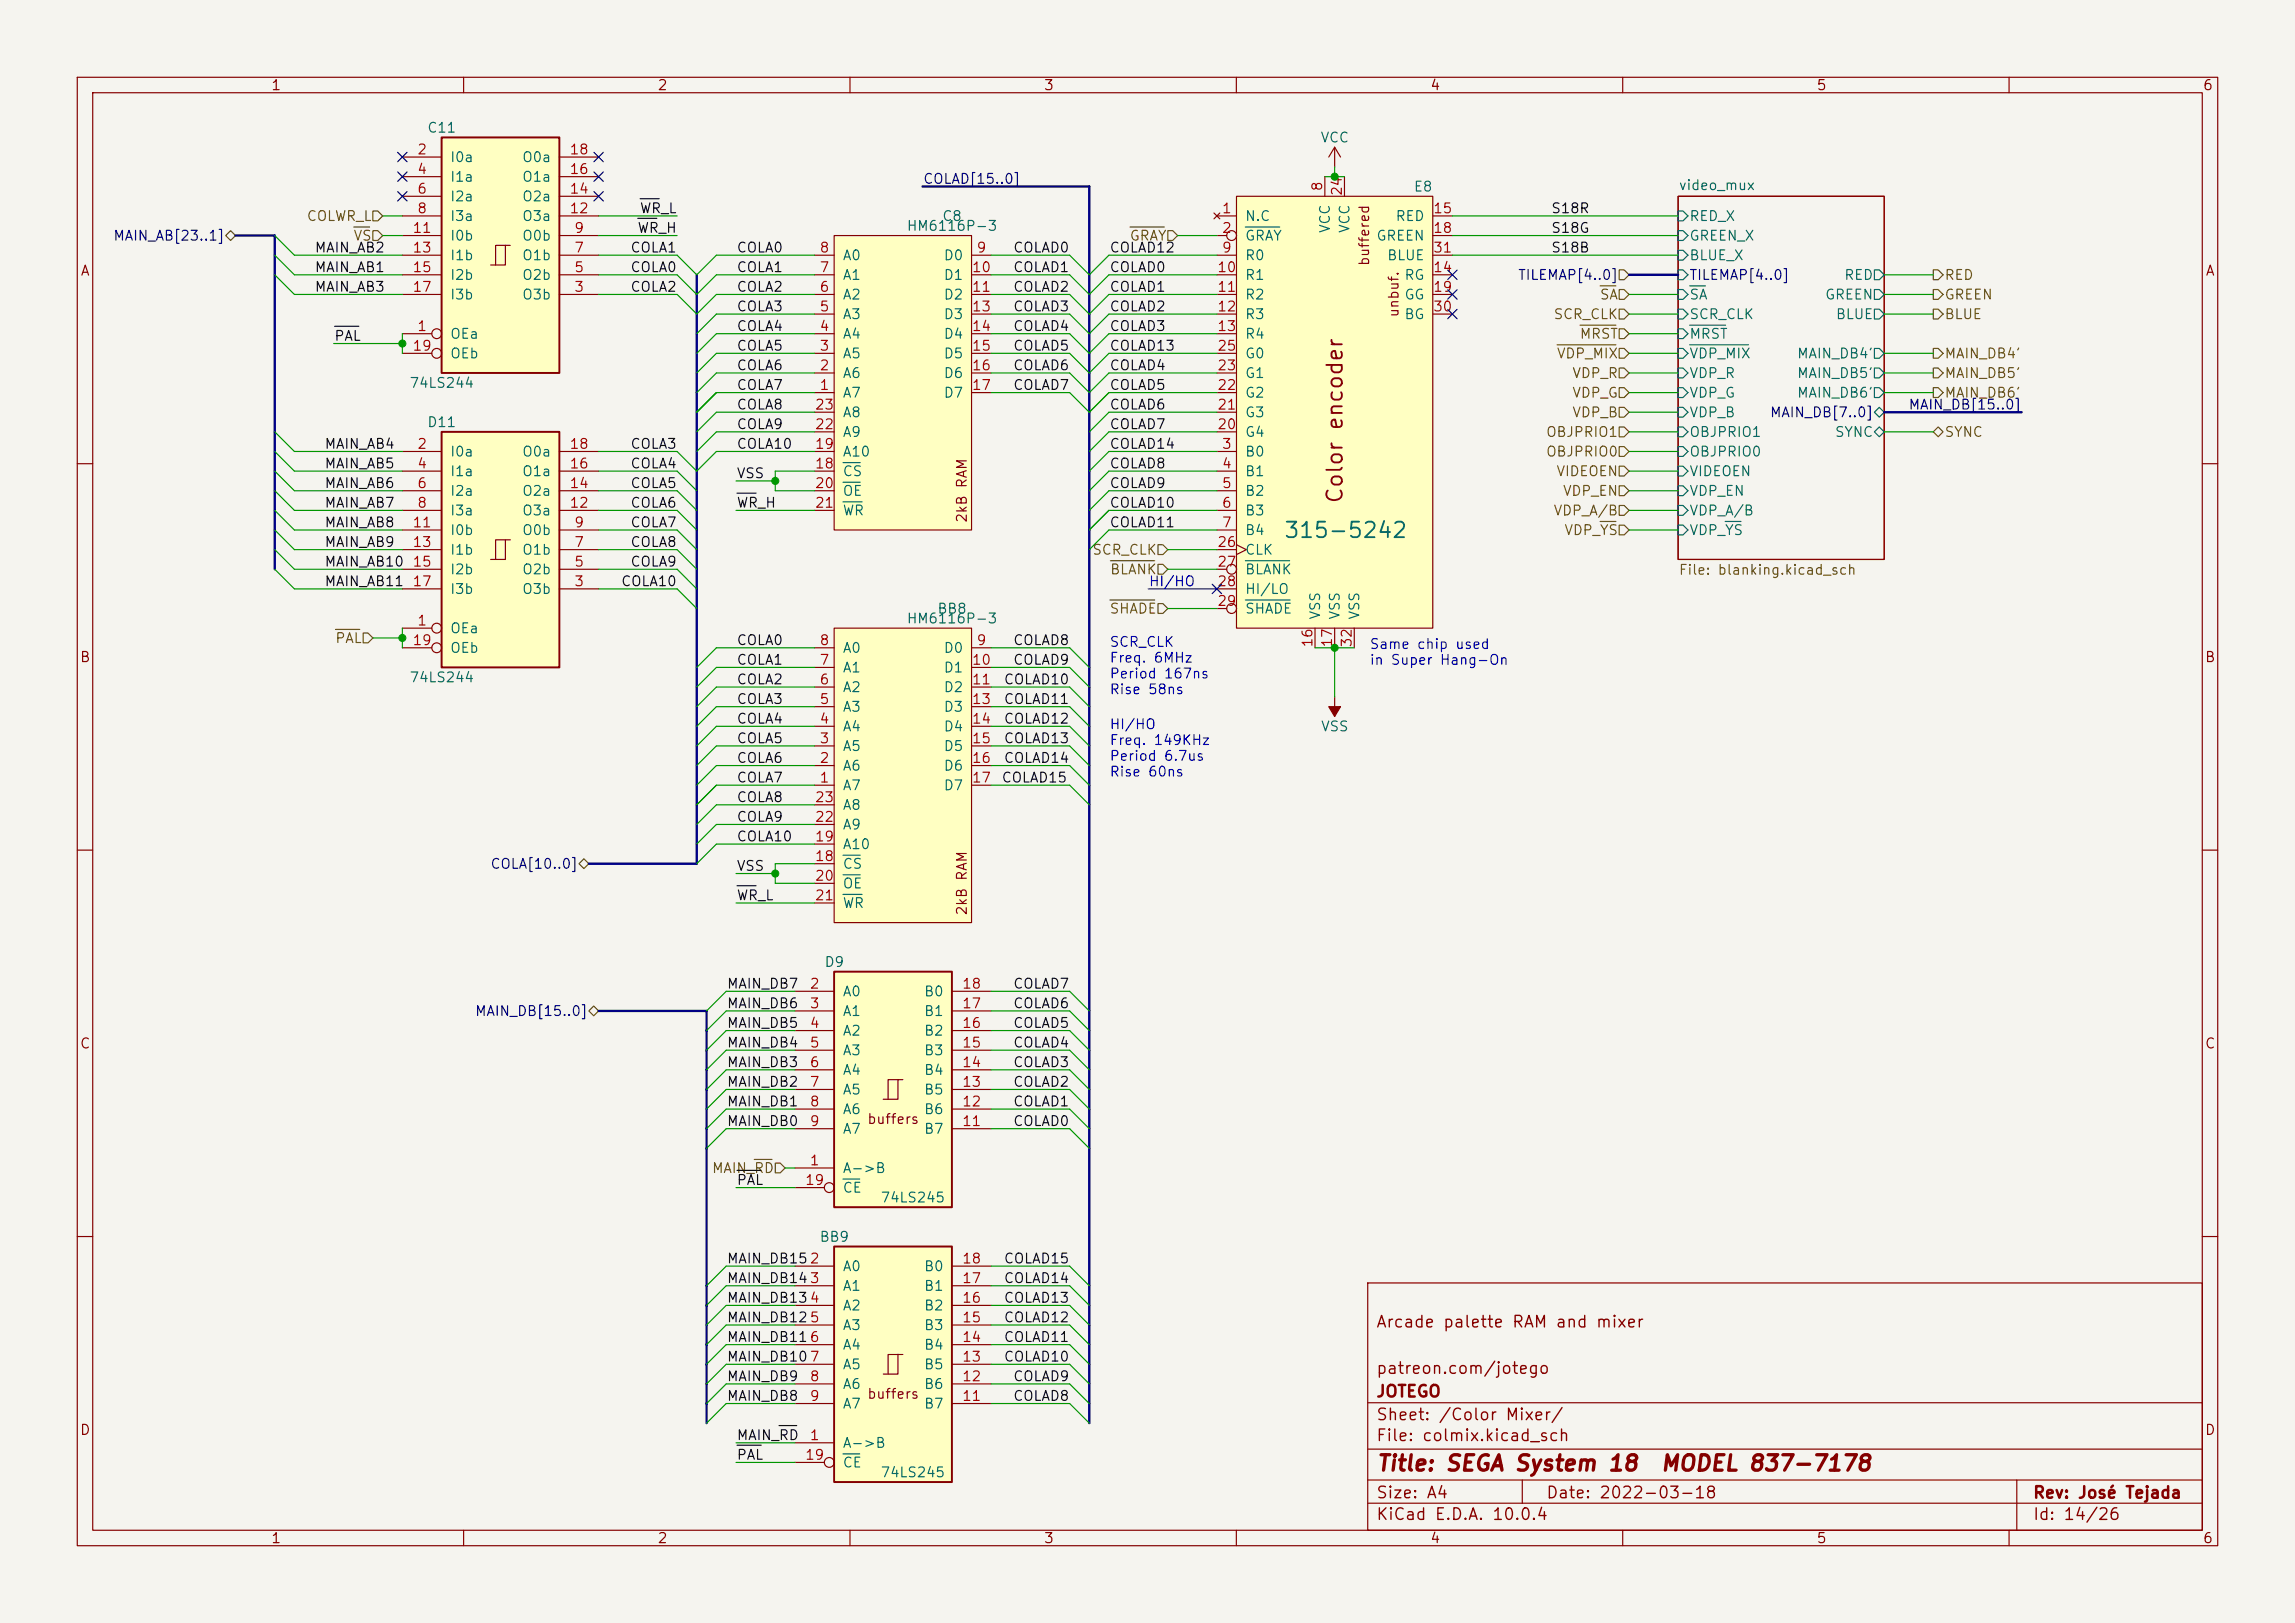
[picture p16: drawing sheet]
<svg xmlns="http://www.w3.org/2000/svg" width="297mm" height="210mm" viewBox="0 0 297 210" stroke-linecap="round" stroke-linejoin="round" font-family="sans-serif">
<defs><g id="words">
<g font-size="2" fill="#840000">
<text x="174.3" y="65.3" transform="rotate(-90 174.3 65.3)">Color encoder</text>
<text x="178" y="190.8">Title: SEGA System 18</text>
<text x="214.8" y="190.8">MODEL 837-7178</text>
</g>
<text font-size="2" fill="#006464" x="166" y="70.1">315-5242</text>
<g font-size="1.5" fill="#840000">
<text x="178" y="172.2">Arcade palette RAM and mixer</text>
<text x="178" y="178.2">patreon.com/jotego</text>
<text x="178" y="184.2">Sheet: /Color Mixer/</text>
<text x="178" y="181.2">JOTEGO</text>
<text x="178" y="186.9">File: colmix.kicad_sch</text>
<text x="178" y="197.1">KiCad E.D.A. 10.0.4</text>
<text x="178" y="194.3">Size: A4</text>
<text x="200" y="194.3">Date: 2022-03-18</text>
<text x="263" y="194.3">Rev: José Tejada</text>
<text x="263" y="197.1">Id: 14/26</text>
</g>
<g font-size="1.3" fill="#840000">
<text x="35" y="12">1</text>
<text x="85" y="12">2</text>
<text x="135" y="12">3</text>
<text x="185" y="12">4</text>
<text x="235" y="12">5</text>
<text x="285" y="12">6</text>
<text x="10.3" y="36">A</text>
<text x="177.5" y="34.5" transform="rotate(-90 177.5 34.5)">buffered</text>
<text x="285.3" y="36">A</text>
<text x="181.3" y="41.2" transform="rotate(-90 181.3 41.2)">unbuf.</text>
<text x="125.4" y="67.7" transform="rotate(-90 125.4 67.7)">2kB RAM</text>
<text x="10.3" y="86">B</text>
<text x="285.3" y="86">B</text>
<text x="125.4" y="118.5" transform="rotate(-90 125.4 118.5)">2kB RAM</text>
<text x="10.3" y="136">C</text>
<text x="285.3" y="136">C</text>
<text x="112.1" y="145.8">buffers</text>
<text x="10.3" y="186">D</text>
<text x="112.1" y="181.3">buffers</text>
<text x="285.3" y="186">D</text>
<text x="35" y="200">1</text>
<text x="85" y="200">2</text>
<text x="135" y="200">3</text>
<text x="185" y="200">4</text>
<text x="235" y="200">5</text>
<text x="285" y="200">6</text>
</g>
<g font-size="1.3" fill="#006464">
<text x="55.2" y="17.5">C11</text>
<text x="58.2" y="21.3">I0a</text>
<text x="58.2" y="23.8">I1a</text>
<text x="67.5" y="23.8">O1a</text>
<text x="67.5" y="21.3">O0a</text>
<text x="170.8" y="18.8">VCC</text>
<text x="58.2" y="26.4">I2a</text>
<text x="58.2" y="28.9">I3a</text>
<text x="67.5" y="28.9">O3a</text>
<text x="67.5" y="26.4">O2a</text>
<text x="121.8" y="28.9">C8</text>
<text x="161" y="28.9">N.C</text>
<text x="180.5" y="28.9">RED</text>
<text x="182.9" y="25.1">E8</text>
<text x="217.2" y="24.9">video_mux</text>
<text x="218.5" y="28.9">RED_X</text>
<text x="58.2" y="31.5">I0b</text>
<text x="58.2" y="34">I1b</text>
<text x="67.5" y="34">O1b</text>
<text x="67.5" y="31.5">O0b</text>
<text x="109" y="34">A0</text>
<text x="117.3" y="30.2">HM6116P-3</text>
<text x="122" y="34">D0</text>
<text x="161" y="31.5">GRAY</text>
<text x="161" y="34">R0</text>
<text x="172.4" y="30.2" transform="rotate(-90 172.4 30.2)">VCC</text>
<text x="175" y="30.2" transform="rotate(-90 175 30.2)">VCC</text>
<text x="178" y="31.5">GREEN</text>
<text x="179.4" y="34">BLUE</text>
<text x="218.5" y="31.5">GREEN_X</text>
<text x="218.5" y="34">BLUE_X</text>
<text x="58.2" y="36.5">I2b</text>
<text x="58.2" y="39.1">I3b</text>
<text x="67.5" y="39.1">O3b</text>
<text x="67.5" y="36.5">O2b</text>
<text x="109" y="41.6">A3</text>
<text x="109" y="39.1">A2</text>
<text x="109" y="36.5">A1</text>
<text x="122" y="36.5">D1</text>
<text x="122" y="39.1">D2</text>
<text x="122" y="41.6">D3</text>
<text x="161" y="36.5">R1</text>
<text x="161" y="39.1">R2</text>
<text x="161" y="41.6">R3</text>
<text x="181.7" y="36.5">RG</text>
<text x="181.7" y="39.1">GG</text>
<text x="181.7" y="41.6">BG</text>
<text x="218.5" y="41.6">SCR_CLK</text>
<text x="218.5" y="39.1">SA</text>
<text x="236.1" y="39.1">GREEN</text>
<text x="237.5" y="41.6">BLUE</text>
<text x="238.6" y="36.5">RED</text>
<text x="58.2" y="44.2">OEa</text>
<text x="58.2" y="46.7">OEb</text>
<text x="109" y="46.7">A5</text>
<text x="109" y="44.2">A4</text>
<text x="122" y="44.2">D4</text>
<text x="122" y="46.7">D5</text>
<text x="161" y="44.2">R4</text>
<text x="161" y="46.7">G0</text>
<text x="218.5" y="46.7">VDP_MIX</text>
<text x="218.5" y="44.2">MRST</text>
<text x="232.5" y="46.7">MAIN_DB4'</text>
<text x="52.9" y="50.5">74LS244</text>
<text x="109" y="51.8">A7</text>
<text x="109" y="49.2">A6</text>
<text x="122" y="49.2">D6</text>
<text x="122" y="51.8">D7</text>
<text x="161" y="51.8">G2</text>
<text x="161" y="49.2">G1</text>
<text x="218.5" y="49.2">VDP_R</text>
<text x="218.5" y="51.8">VDP_G</text>
<text x="232.5" y="49.2">MAIN_DB5'</text>
<text x="232.5" y="51.8">MAIN_DB6'</text>
<text x="55.2" y="55.6">D11</text>
<text x="58.2" y="59.4">I0a</text>
<text x="67.5" y="59.4">O0a</text>
<text x="109" y="59.4">A10</text>
<text x="109" y="56.9">A9</text>
<text x="109" y="54.3">A8</text>
<text x="161" y="59.4">B0</text>
<text x="161" y="56.9">G4</text>
<text x="161" y="54.3">G3</text>
<text x="218.5" y="54.3">VDP_B</text>
<text x="218.5" y="59.4">OBJPRIO0</text>
<text x="218.5" y="56.9">OBJPRIO1</text>
<text x="237.4" y="56.9">SYNC</text>
<text x="58.2" y="61.9">I1a</text>
<text x="58.2" y="64.5">I2a</text>
<text x="67.5" y="64.5">O2a</text>
<text x="67.5" y="61.9">O1a</text>
<text x="109" y="61.9">CS</text>
<text x="109" y="64.5">OE</text>
<text x="161" y="61.9">B1</text>
<text x="161" y="64.5">B2</text>
<text x="218.5" y="61.9">VIDEOEN</text>
<text x="218.5" y="64.5">VDP_EN</text>
<text x="58.2" y="67">I3a</text>
<text x="58.2" y="69.6">I0b</text>
<text x="67.5" y="69.6">O0b</text>
<text x="67.5" y="67">O3a</text>
<text x="109" y="67">WR</text>
<text x="161" y="67">B3</text>
<text x="161" y="69.6">B4</text>
<text x="218.5" y="67">VDP_A/B</text>
<text x="218.5" y="69.6">VDP_YS</text>
<text x="58.2" y="72.1">I1b</text>
<text x="58.2" y="74.6">I2b</text>
<text x="58.2" y="77.2">I3b</text>
<text x="67.5" y="77.2">O3b</text>
<text x="67.5" y="74.6">O2b</text>
<text x="67.5" y="72.1">O1b</text>
<text x="161" y="72.1">CLK</text>
<text x="161" y="74.6">BLANK</text>
<text x="161" y="77.2">HI/LO</text>
<text x="58.2" y="82.3">OEa</text>
<text x="117.3" y="81">HM6116P-3</text>
<text x="121.2" y="79.7">BB8</text>
<text x="161" y="79.7">SHADE</text>
<text x="171.2" y="80.3" transform="rotate(-90 171.2 80.3)">VSS</text>
<text x="173.7" y="80.3" transform="rotate(-90 173.7 80.3)">VSS</text>
<text x="176.2" y="80.3" transform="rotate(-90 176.2 80.3)">VSS</text>
<text x="52.9" y="88.6">74LS244</text>
<text x="58.2" y="84.8">OEb</text>
<text x="109" y="89.9">A2</text>
<text x="109" y="87.3">A1</text>
<text x="109" y="84.8">A0</text>
<text x="122" y="84.8">D0</text>
<text x="122" y="87.3">D1</text>
<text x="122" y="89.9">D2</text>
<text x="109" y="95">A4</text>
<text x="109" y="92.4">A3</text>
<text x="122" y="92.4">D3</text>
<text x="122" y="95">D4</text>
<text x="170.9" y="95">VSS</text>
<text x="109" y="100">A6</text>
<text x="109" y="97.5">A5</text>
<text x="122" y="97.5">D5</text>
<text x="122" y="100">D6</text>
<text x="109" y="102.6">A7</text>
<text x="109" y="107.7">A9</text>
<text x="109" y="105.1">A8</text>
<text x="122" y="102.6">D7</text>
<text x="109" y="112.7">CS</text>
<text x="109" y="110.2">A10</text>
<text x="109" y="115.3">OE</text>
<text x="109" y="117.8">WR</text>
<text x="106.6" y="125.4">D9</text>
<text x="109" y="129.2">A0</text>
<text x="109" y="131.8">A1</text>
<text x="119.5" y="131.8">B1</text>
<text x="119.5" y="129.2">B0</text>
<text x="109" y="134.3">A2</text>
<text x="109" y="136.9">A3</text>
<text x="119.5" y="136.9">B3</text>
<text x="119.5" y="134.3">B2</text>
<text x="109" y="139.4">A4</text>
<text x="109" y="141.9">A5</text>
<text x="119.5" y="141.9">B5</text>
<text x="119.5" y="139.4">B4</text>
<text x="109" y="144.5">A6</text>
<text x="109" y="147">A7</text>
<text x="119.5" y="147">B7</text>
<text x="119.5" y="144.5">B6</text>
<text x="109" y="152.1">A-&gt;B</text>
<text x="109" y="154.6">CE</text>
<text x="113.9" y="155.9">74LS245</text>
<text x="106" y="161">BB9</text>
<text x="109" y="164.8">A0</text>
<text x="109" y="167.3">A1</text>
<text x="119.5" y="167.3">B1</text>
<text x="119.5" y="164.8">B0</text>
<text x="109" y="169.9">A2</text>
<text x="109" y="172.4">A3</text>
<text x="119.5" y="172.4">B3</text>
<text x="119.5" y="169.9">B2</text>
<text x="109" y="175">A4</text>
<text x="109" y="177.5">A5</text>
<text x="119.5" y="177.5">B5</text>
<text x="119.5" y="175">B4</text>
<text x="109" y="180">A6</text>
<text x="109" y="182.6">A7</text>
<text x="119.5" y="182.6">B7</text>
<text x="119.5" y="180">B6</text>
<text x="109" y="187.7">A-&gt;B</text>
<text x="109" y="190.2">CE</text>
<text x="113.9" y="191.5">74LS245</text>
</g>
<g font-size="1.3" fill="#a90000">
<text x="53.9" y="20.3">2</text>
<text x="53.9" y="22.8">4</text>
<text x="73.6" y="22.8">16</text>
<text x="73.6" y="20.3">18</text>
<text x="53.9" y="25.4">6</text>
<text x="53.9" y="27.9">8</text>
<text x="73.6" y="27.9">12</text>
<text x="73.6" y="25.4">14</text>
<text x="158" y="27.9">1</text>
<text x="171.4" y="24.8" transform="rotate(-90 171.4 24.8)">8</text>
<text x="174" y="25.4" transform="rotate(-90 174 25.4)">24</text>
<text x="185.4" y="27.9">15</text>
<text x="53.3" y="30.5">11</text>
<text x="53.3" y="33">13</text>
<text x="53.3" y="35.5">15</text>
<text x="74.2" y="35.5">5</text>
<text x="74.2" y="33">7</text>
<text x="74.2" y="30.5">9</text>
<text x="106" y="35.5">7</text>
<text x="106" y="33">8</text>
<text x="125.7" y="35.5">10</text>
<text x="126.3" y="33">9</text>
<text x="157.4" y="35.5">10</text>
<text x="158" y="30.5">2</text>
<text x="158" y="33">9</text>
<text x="185.4" y="35.5">14</text>
<text x="185.4" y="30.5">18</text>
<text x="185.4" y="33">31</text>
<text x="53.3" y="38.1">17</text>
<text x="74.2" y="38.1">3</text>
<text x="106" y="40.6">5</text>
<text x="106" y="38.1">6</text>
<text x="125.7" y="38.1">11</text>
<text x="125.7" y="40.6">13</text>
<text x="157.4" y="38.1">11</text>
<text x="157.4" y="40.6">12</text>
<text x="185.4" y="38.1">19</text>
<text x="185.4" y="40.6">30</text>
<text x="53.3" y="45.7">19</text>
<text x="53.9" y="43.2">1</text>
<text x="106" y="45.7">3</text>
<text x="106" y="43.2">4</text>
<text x="125.7" y="43.2">14</text>
<text x="125.7" y="45.7">15</text>
<text x="157.4" y="43.2">13</text>
<text x="157.4" y="45.7">25</text>
<text x="105.4" y="53.3">23</text>
<text x="106" y="50.8">1</text>
<text x="106" y="48.2">2</text>
<text x="125.7" y="48.2">16</text>
<text x="125.7" y="50.8">17</text>
<text x="157.4" y="53.3">21</text>
<text x="157.4" y="50.8">22</text>
<text x="157.4" y="48.2">23</text>
<text x="53.9" y="58.4">2</text>
<text x="73.6" y="58.4">18</text>
<text x="105.4" y="58.4">19</text>
<text x="105.4" y="55.9">22</text>
<text x="157.4" y="55.9">20</text>
<text x="158" y="58.4">3</text>
<text x="53.9" y="60.9">4</text>
<text x="53.9" y="63.5">6</text>
<text x="73.6" y="63.5">14</text>
<text x="73.6" y="60.9">16</text>
<text x="105.4" y="60.9">18</text>
<text x="105.4" y="63.5">20</text>
<text x="158" y="60.9">4</text>
<text x="158" y="63.5">5</text>
<text x="53.3" y="68.6">11</text>
<text x="53.3" y="71.1">13</text>
<text x="53.9" y="66">8</text>
<text x="73.6" y="66">12</text>
<text x="74.2" y="71.1">7</text>
<text x="74.2" y="68.6">9</text>
<text x="105.4" y="66">21</text>
<text x="157.4" y="71.1">26</text>
<text x="158" y="66">6</text>
<text x="158" y="68.6">7</text>
<text x="53.3" y="73.6">15</text>
<text x="53.3" y="76.2">17</text>
<text x="74.2" y="76.2">3</text>
<text x="74.2" y="73.6">5</text>
<text x="157.4" y="73.6">27</text>
<text x="157.4" y="76.2">28</text>
<text x="53.3" y="83.8">19</text>
<text x="53.9" y="81.3">1</text>
<text x="106" y="83.8">8</text>
<text x="126.3" y="83.8">9</text>
<text x="157.4" y="78.7">29</text>
<text x="170.2" y="83.9" transform="rotate(-90 170.2 83.9)">16</text>
<text x="172.7" y="83.9" transform="rotate(-90 172.7 83.9)">17</text>
<text x="175.2" y="83.9" transform="rotate(-90 175.2 83.9)">32</text>
<text x="106" y="88.9">6</text>
<text x="106" y="86.3">7</text>
<text x="125.7" y="86.3">10</text>
<text x="125.7" y="88.9">11</text>
<text x="106" y="94">4</text>
<text x="106" y="91.4">5</text>
<text x="125.7" y="91.4">13</text>
<text x="125.7" y="94">14</text>
<text x="106" y="101.6">1</text>
<text x="106" y="99">2</text>
<text x="106" y="96.5">3</text>
<text x="125.7" y="96.5">15</text>
<text x="125.7" y="99">16</text>
<text x="125.7" y="101.6">17</text>
<text x="105.4" y="106.7">22</text>
<text x="105.4" y="104.1">23</text>
<text x="105.4" y="111.7">18</text>
<text x="105.4" y="109.2">19</text>
<text x="105.4" y="114.3">20</text>
<text x="105.4" y="116.8">21</text>
<text x="104.7" y="128.2">2</text>
<text x="104.7" y="130.8">3</text>
<text x="124.4" y="130.8">17</text>
<text x="124.4" y="128.2">18</text>
<text x="104.7" y="133.3">4</text>
<text x="104.7" y="135.9">5</text>
<text x="124.4" y="135.9">15</text>
<text x="124.4" y="133.3">16</text>
<text x="104.7" y="138.4">6</text>
<text x="104.7" y="140.9">7</text>
<text x="104.7" y="143.5">8</text>
<text x="124.4" y="143.5">12</text>
<text x="124.4" y="140.9">13</text>
<text x="124.4" y="138.4">14</text>
<text x="104.7" y="146">9</text>
<text x="124.4" y="146">11</text>
<text x="104.1" y="153.6">19</text>
<text x="104.7" y="151.1">1</text>
<text x="124.4" y="166.3">17</text>
<text x="124.4" y="163.8">18</text>
<text x="124.4" y="174">14</text>
<text x="124.4" y="171.4">15</text>
<text x="124.4" y="168.9">16</text>
<text x="104.7" y="179">8</text>
<text x="124.4" y="179">12</text>
<text x="124.4" y="176.5">13</text>
<text x="104.7" y="181.6">9</text>
<text x="124.4" y="181.6">11</text>
<text x="104.1" y="189.2">19</text>
<text x="104.7" y="186.7">1</text>
</g>
<g font-size="1.3" fill="#725600">
<text x="39.6" y="28.9">COLWR_L</text>
<text x="45.7" y="31.5">VS</text>
<text x="146.1" y="31.5">GRAY</text>
<text x="201" y="41.6">SCR_CLK</text>
<text x="206.9" y="39.1">SA</text>
<text x="251.6" y="36.5">RED</text>
<text x="251.6" y="39.1">GREEN</text>
<text x="251.6" y="41.6">BLUE</text>
<text x="201.4" y="46.7">VDP_MIX</text>
<text x="204.3" y="44.2">MRST</text>
<text x="251.6" y="46.7">MAIN_DB4'</text>
<text x="203.4" y="49.2">VDP_R</text>
<text x="203.4" y="51.8">VDP_G</text>
<text x="251.6" y="51.8">MAIN_DB6'</text>
<text x="251.6" y="49.2">MAIN_DB5'</text>
<text x="200" y="59.4">OBJPRIO0</text>
<text x="200" y="56.9">OBJPRIO1</text>
<text x="203.4" y="54.3">VDP_B</text>
<text x="251.6" y="56.9">SYNC</text>
<text x="201.3" y="61.9">VIDEOEN</text>
<text x="202.2" y="64.5">VDP_EN</text>
<text x="201" y="67">VDP_A/B</text>
<text x="202.4" y="69.6">VDP_YS</text>
<text x="141.3" y="72.1">SCR_CLK</text>
<text x="143.6" y="74.6">BLANK</text>
<text x="217.2" y="74.7">File: blanking.kicad_sch</text>
<text x="43.3" y="83.5">PAL</text>
<text x="143.5" y="79.7">SHADE</text>
<text x="92" y="152.1">MAIN_RD</text>
</g>
<g font-size="1.3" fill="#0f0f0f">
<text x="82.7" y="27.9">WR_L</text>
<text x="200.7" y="27.9">S18R</text>
<text x="40.6" y="33">MAIN_AB2</text>
<text x="40.6" y="35.5">MAIN_AB1</text>
<text x="81.5" y="35.5">COLA0</text>
<text x="81.5" y="33">COLA1</text>
<text x="82.4" y="30.4">WR_H</text>
<text x="95.2" y="35.5">COLA1</text>
<text x="95.2" y="33">COLA0</text>
<text x="131" y="33">COLAD0</text>
<text x="131" y="35.5">COLAD1</text>
<text x="143.5" y="33">COLAD12</text>
<text x="143.5" y="35.5">COLAD0</text>
<text x="200.7" y="30.4">S18G</text>
<text x="200.7" y="33">S18B</text>
<text x="40.6" y="38.1">MAIN_AB3</text>
<text x="81.5" y="38.1">COLA2</text>
<text x="95.2" y="40.6">COLA3</text>
<text x="95.2" y="38.1">COLA2</text>
<text x="131" y="38.1">COLAD2</text>
<text x="131" y="40.6">COLAD3</text>
<text x="143.5" y="40.6">COLAD2</text>
<text x="143.5" y="38.1">COLAD1</text>
<text x="43.2" y="44.4">PAL</text>
<text x="95.2" y="43.1">COLA4</text>
<text x="95.2" y="45.7">COLA5</text>
<text x="131" y="43.1">COLAD4</text>
<text x="131" y="45.7">COLAD5</text>
<text x="143.5" y="43.1">COLAD3</text>
<text x="143.5" y="45.7">COLAD13</text>
<text x="95.2" y="53.3">COLA8</text>
<text x="95.2" y="48.2">COLA6</text>
<text x="95.2" y="50.8">COLA7</text>
<text x="131" y="48.2">COLAD6</text>
<text x="131" y="50.8">COLAD7</text>
<text x="143.5" y="50.8">COLAD5</text>
<text x="143.5" y="48.2">COLAD4</text>
<text x="143.5" y="53.3">COLAD6</text>
<text x="41.9" y="58.4">MAIN_AB4</text>
<text x="81.5" y="58.4">COLA3</text>
<text x="95.2" y="58.4">COLA10</text>
<text x="95.2" y="55.8">COLA9</text>
<text x="143.5" y="58.4">COLAD14</text>
<text x="143.5" y="55.8">COLAD7</text>
<text x="41.9" y="60.9">MAIN_AB5</text>
<text x="41.9" y="63.5">MAIN_AB6</text>
<text x="81.5" y="63.5">COLA5</text>
<text x="81.5" y="60.9">COLA4</text>
<text x="95.2" y="62.2">VSS</text>
<text x="143.5" y="60.9">COLAD8</text>
<text x="143.5" y="63.5">COLAD9</text>
<text x="41.9" y="68.5">MAIN_AB8</text>
<text x="41.9" y="71.1">MAIN_AB9</text>
<text x="41.9" y="66">MAIN_AB7</text>
<text x="81.5" y="71.1">COLA8</text>
<text x="81.5" y="66">COLA6</text>
<text x="81.5" y="68.5">COLA7</text>
<text x="95.2" y="66">WR_H</text>
<text x="143.5" y="66">COLAD10</text>
<text x="143.5" y="68.5">COLAD11</text>
<text x="41.9" y="76.2">MAIN_AB11</text>
<text x="41.9" y="73.6">MAIN_AB10</text>
<text x="80.3" y="76.2">COLA10</text>
<text x="81.5" y="73.6">COLA9</text>
<text x="95.2" y="83.8">COLA0</text>
<text x="131" y="83.8">COLAD8</text>
<text x="95.2" y="86.3">COLA1</text>
<text x="95.2" y="88.9">COLA2</text>
<text x="129.8" y="88.9">COLAD10</text>
<text x="131" y="86.3">COLAD9</text>
<text x="95.2" y="93.9">COLA4</text>
<text x="95.2" y="91.4">COLA3</text>
<text x="129.8" y="93.9">COLAD12</text>
<text x="129.8" y="91.4">COLAD11</text>
<text x="95.2" y="96.5">COLA5</text>
<text x="95.2" y="99">COLA6</text>
<text x="95.2" y="101.6">COLA7</text>
<text x="129.5" y="101.6">COLAD15</text>
<text x="129.8" y="96.5">COLAD13</text>
<text x="129.8" y="99">COLAD14</text>
<text x="95.2" y="106.6">COLA9</text>
<text x="95.2" y="104.1">COLA8</text>
<text x="95.2" y="109.2">COLA10</text>
<text x="95.2" y="113">VSS</text>
<text x="95.2" y="116.8">WR_L</text>
<text x="94" y="130.8">MAIN_DB6</text>
<text x="94" y="128.2">MAIN_DB7</text>
<text x="131" y="128.2">COLAD7</text>
<text x="131" y="130.8">COLAD6</text>
<text x="94" y="133.3">MAIN_DB5</text>
<text x="94" y="135.9">MAIN_DB4</text>
<text x="131" y="133.3">COLAD5</text>
<text x="131" y="135.9">COLAD4</text>
<text x="94" y="143.5">MAIN_DB1</text>
<text x="94" y="140.9">MAIN_DB2</text>
<text x="94" y="138.4">MAIN_DB3</text>
<text x="131" y="138.4">COLAD3</text>
<text x="131" y="140.9">COLAD2</text>
<text x="131" y="143.5">COLAD1</text>
<text x="94" y="146">MAIN_DB0</text>
<text x="131" y="146">COLAD0</text>
<text x="95.2" y="153.6">PAL</text>
<text x="94" y="166.3">MAIN_DB143</text>
<text x="94" y="163.8">MAIN_DB152</text>
<text x="129.8" y="163.8">COLAD15</text>
<text x="129.8" y="166.3">COLAD14</text>
<text x="94" y="171.4">MAIN_DB125</text>
<text x="94" y="174">MAIN_DB116</text>
<text x="94" y="168.9">MAIN_DB134</text>
<text x="129.8" y="174">COLAD11</text>
<text x="129.8" y="171.4">COLAD12</text>
<text x="129.8" y="168.9">COLAD13</text>
<text x="94" y="179">MAIN_DB9</text>
<text x="94" y="176.5">MAIN_DB107</text>
<text x="129.8" y="176.5">COLAD10</text>
<text x="131" y="179">COLAD9</text>
<text x="94" y="181.6">MAIN_DB8</text>
<text x="131" y="181.6">COLAD8</text>
<text x="95.2" y="189.2">PAL</text>
<text x="95.2" y="186.7">MAIN_RD</text>
</g>
<g font-size="1.3" fill="#000084">
<text x="119.4" y="24.1">COLAD[15..0]</text>
<text x="14.6" y="31.5">MAIN_AB[23..1]</text>
<text x="196.4" y="36.5">TILEMAP[4..0]</text>
<text x="218.5" y="36.5">TILEMAP[4..0]</text>
<text x="246.9" y="53.3">MAIN_DB[15..0]</text>
<text x="229" y="54.3">MAIN_DB[7..0]</text>
<text x="63.4" y="112.7">COLA[10..0]</text>
<text x="61.4" y="131.8">MAIN_DB[15..0]</text>
</g>
<g font-size="1.3" fill="#0000c2">
<text x="148.6" y="76.2">HI/HO</text>
<text x="143.5" y="84">SCR_CLK</text>
<text x="143.5" y="86.1">Freq. 6MHz</text>
<text x="143.5" y="88.1">Period 167ns</text>
<text x="177.2" y="84.3">Same chip used</text>
<text x="177.2" y="86.3">in Super Hang-On</text>
<text x="143.5" y="94.7">HI/HO</text>
<text x="143.5" y="90.1">Rise 58ns</text>
<text x="143.5" y="96.7">Freq. 149KHz</text>
<text x="143.5" y="98.8">Period 6.7us</text>
<text x="143.5" y="100.8">Rise 60ns</text>
</g>
</g></defs>
<path d="M0 0h297v210h-297z" fill="#f5f4ef" stroke="#f5f4ef" stroke-width=".13"/>
<g fill="none" stroke="#840000" stroke-width=".15">
<path d="M10 10h277v190h-277zM12 12h273v186h-273zM60 10v2M110 10v2M160 10v2M210 10v2M260 10v2M217.2 25.4h26.6v47h-26.6zM10 60h2M285 60h2M10 110h2M285 110h2"/>
<path d="M10 160h2M177 166h108v32h-108zM285 160h2M60 198v2M110 198v2M160 198v2M177 194.5h108M177 191.5h108M177 187.5h108M177 181.5h108M197 191.5v3M210 198v2"/>
<path d="M260 198v2M261 191.5v6.5"/>
</g>
<g fill="none" stroke="#006464" stroke-width=".15">
<path d="M217.2 27.3h.6l.6 .6-.6 .7h-.6zM217.2 29.8h.6l.6 .7-.6 .6h-.6zM217.2 32.4h.6l.6 .6-.6 .7h-.6zM217.2 34.9h.6l.6 .7-.6 .6h-.6zM217.2 37.5h.6l.6 .6-.6 .6h-.6zM218.7 37h2M242.6 37.5h.6l.6 .6-.6 .6h-.6zM242.6 34.9h.6l.6 .7-.6 .6h-.6zM217.2 52.7h.6l.6 .6-.6 .7h-.6zM217.2 45.1h.6l.6 .6-.6 .7h-.6zM217.2 47.6h.6l.6 .7-.6 .6h-.6zM217.2 50.2h.6l.6 .6-.6 .6h-.6z"/>
<path d="M217.2 40h.6l.6 .6-.6 .7h-.6zM217.2 42.5h.6l.6 .7-.6 .6h-.6zM217.2 57.8h.6l.6 .6-.6 .7h-.6zM217.2 55.2h.6l.6 .7-.6 .6h-.6zM218.7 44.6h7.6M218.7 42.1h4.6M242.6 53.3l.6-.6 .6 .6-.6 .7zM242.6 55.9l.6-.7 .6 .7-.6 .6zM242.6 40h.6l.6 .6-.6 .7h-.6zM242.6 47.6h.6l.6 .7-.6 .6h-.6zM242.6 45.1h.6l.6 .6-.6 .7h-.6zM242.6 50.2h.6l.6 .6-.6 .6h-.6z"/>
<path d="M217.2 60.3h.6l.6 .7-.6 .6h-.6zM217.2 65.4h.6l.6 .6-.6 .7h-.6zM217.2 67.9h.6l.6 .7-.6 .6h-.6zM217.2 62.9h.6l.6 .6-.6 .6h-.6zM223.3 67.5h2"/>
</g>
<path d="M107.9 161.3h15.3v30.5h-15.3z" fill="#ffffc2"/>
<g fill="none" stroke="#840000" stroke-width=".15">
<path d="M102.9 163.8h5M102.9 166.4h5M102.9 168.9h5M102.9 171.5h5M102.9 174h5M102.9 176.5h5M102.9 179.1h5M116.2 175.3h-1.3v2.5M116.8 175.3h-.6v2.5h-1.9M123.2 163.8h5.1M123.2 166.4h5.1M123.2 168.9h5.1"/>
<path d="M123.2 171.5h5.1M123.2 174h5.1M123.2 176.5h5.1M123.2 179.1h5.1M102.9 186.7h5M102.9 181.6h5M102.9 189.2h3.8M123.2 181.6h5.1"/>
<circle cx="107.3" cy="189.2" r=".63"/>
</g>
<path d="M107.9 161.3h15.3v30.5h-15.3z" fill="none" stroke="#840000" stroke-width=".25"/>
<path d="M109.1 188.1h2.2" fill="none" stroke="#006464" stroke-width=".15"/>
<path d="M57.1 55.9h15.3v30.5h-15.3z" fill="#ffffc2"/>
<g fill="none" stroke="#840000" stroke-width=".15">
<path d="M52.1 58.4h5M72.4 58.4h5.1M52.1 76.2h5M52.1 61h5M52.1 73.7h5M52.1 63.5h5M52.1 71.1h5M52.1 66h5M52.1 68.6h5M65.4 69.9h-1.3v2.5M66 69.9h-.6v2.5h-1.9M72.4 76.2h5.1"/>
<path d="M72.4 61h5.1M72.4 73.7h5.1M72.4 63.5h5.1M72.4 71.1h5.1M72.4 66h5.1M72.4 68.6h5.1M52.1 81.3h3.8M52.1 83.8h3.8"/>
<circle cx="56.5" cy="83.8" r=".63"/>
<circle cx="56.5" cy="81.3" r=".63"/>
</g>
<path d="M57.1 55.9h15.3v30.5h-15.3z" fill="none" stroke="#840000" stroke-width=".25"/>
<path d="M160 25.4h25.4v55.9h-25.4z" fill="#ffffc2"/>
<g fill="none" stroke="#840000" stroke-width=".15">
<path d="M172.7 19.1v2.5M172.7 19.1l-.7 1.2M172.7 19.1l.8 1.2M157.1 27.6l.8 .7M157.5 27.9h2.5M157.5 30.5h1.2M157.5 33h2.5M157.5 35.6h2.5M157.5 38.1h2.5M157.9 27.6l-.8 .7M160 25.4h25.4v55.9h-25.4zM171.4 22.9v2.5"/>
<path d="M174 22.9v2.5M185.4 27.9h2.6M185.4 30.5h2.6M185.4 33h2.6M185.4 35.6h2.6M185.4 38.1h2.6M157.5 58.4h2.5M157.5 40.6h2.5M157.5 43.2h2.5M157.5 55.9h2.5M157.5 53.3h2.5M157.5 50.8h2.5"/>
<path d="M157.5 48.3h2.5M157.5 45.7h2.5M185.4 40.6h2.6M157.5 61h2.5M157.5 63.5h2.5M157.5 66h2.5M157.5 68.6h2.5M157.5 71.1h2.5M157.5 73.7h1.2M157.5 76.2h2.5M157.5 78.7h1.2M160 70.5l1.3 .6-1.3 .7"/>
<path d="M170.2 81.3v2.5M172.7 81.3v2.5M175.3 81.3v2.5"/>
<circle cx="159.4" cy="30.5" r=".63"/>
<circle cx="159.4" cy="73.7" r=".63"/>
<circle cx="159.4" cy="78.7" r=".63"/>
</g>
<path d="M161.2 29.4h4.4M161.2 72.6h5.7M161.2 77.6h5.8" fill="none" stroke="#006464" stroke-width=".15"/>
<path d="M107.9 30.5h17.8v38.1h-17.8z" fill="#ffffc2"/>
<g fill="none" stroke="#840000" stroke-width=".15">
<path d="M105.4 38.1h2.5M105.4 35.6h2.5M105.4 33h2.5M107.9 30.5h17.8v38.1h-17.8zM125.7 38.1h2.6M125.7 35.6h2.6M125.7 33h2.6M105.4 50.8h2.5M105.4 48.3h2.5M105.4 45.7h2.5M105.4 43.2h2.5M105.4 40.6h2.5"/>
<path d="M105.4 58.4h2.5M105.4 55.9h2.5M105.4 53.3h2.5M125.7 50.8h2.6M125.7 48.3h2.6M125.7 45.7h2.6M125.7 43.2h2.6M125.7 40.6h2.6M105.4 61h2.5M105.4 63.5h2.5M105.4 66h2.5"/>
</g>
<path d="M109.1 59.9h2.2M109.1 62.4h2.2M109.1 64.9h2.5" fill="none" stroke="#006464" stroke-width=".15"/>
<path d="M107.9 81.3h17.8v38.1h-17.8z" fill="#ffffc2"/>
<g fill="none" stroke="#840000" stroke-width=".15">
<path d="M105.4 99.1h2.5M105.4 96.5h2.5M105.4 94h2.5M105.4 91.4h2.5M105.4 88.9h2.5M105.4 86.4h2.5M105.4 83.8h2.5M107.9 81.3h17.8v38.1h-17.8zM125.7 99.1h2.6M125.7 96.5h2.6M125.7 94h2.6M125.7 91.4h2.6"/>
<path d="M125.7 88.9h2.6M125.7 86.4h2.6M125.7 83.8h2.6M172.7 90.2v2.5M105.4 101.6h2.5M105.4 111.8h2.5M105.4 109.2h2.5M105.4 114.3h2.5M105.4 116.8h2.5M105.4 106.7h2.5M105.4 104.1h2.5M125.7 101.6h2.6"/>
</g>
<path d="M109.1 110.7h2.2M109.1 113.2h2.2M109.1 115.7h2.5" fill="none" stroke="#006464" stroke-width=".15"/>
<path d="M172 91.4h1.5l-.8 1.3z" fill="#840000" stroke="#840000" stroke-width=".15"/>
<path d="M107.9 125.7h15.3v30.5h-15.3z" fill="#ffffc2"/>
<g fill="none" stroke="#840000" stroke-width=".15">
<path d="M102.9 128.3h5M102.9 130.8h5M102.9 133.4h5M102.9 135.9h5M102.9 138.4h5M116.2 139.7h-1.3v2.5M116.8 139.7h-.6v2.5h-1.9M123.2 128.3h5.1M123.2 130.8h5.1M123.2 133.4h5.1M123.2 135.9h5.1M123.2 138.4h5.1"/>
<path d="M102.9 151.1h5M102.9 141h5M102.9 143.5h5M102.9 146.1h5M102.9 153.7h3.8M123.2 141h5.1M123.2 143.5h5.1M123.2 146.1h5.1"/>
<circle cx="107.3" cy="153.7" r=".63"/>
</g>
<path d="M107.9 125.7h15.3v30.5h-15.3z" fill="none" stroke="#840000" stroke-width=".25"/>
<path d="M109.1 152.6h2.2" fill="none" stroke="#006464" stroke-width=".15"/>
<path d="M57.1 17.8h15.3v30.5h-15.3z" fill="#ffffc2"/>
<g fill="none" stroke="#840000" stroke-width=".15">
<path d="M52.1 20.3h5M52.1 38.1h5M52.1 22.9h5M52.1 35.6h5M52.1 25.4h5M52.1 33h5M52.1 27.9h5M52.1 30.5h5M65.4 31.8h-1.3v2.5M66 31.8h-.6v2.5h-1.9M72.4 20.3h5.1M72.4 38.1h5.1"/>
<path d="M72.4 22.9h5.1M72.4 35.6h5.1M72.4 25.4h5.1M72.4 33h5.1M72.4 27.9h5.1M72.4 30.5h5.1M52.1 43.2h3.8M52.1 45.7h3.8"/>
<circle cx="56.5" cy="43.2" r=".63"/>
<circle cx="56.5" cy="45.7" r=".63"/>
</g>
<path d="M57.1 17.8h15.3v30.5h-15.3z" fill="none" stroke="#840000" stroke-width=".25"/>
<g fill="none" stroke="#725600" stroke-width=".15">
<path d="M29.2 30.5l.6-.7 .7 .7-.7 .6zM45.8 29.4h2M48.3 27.3h.6l.6 .6-.6 .7h-.6zM48.3 29.8h.6l.6 .7-.6 .6h-.6zM146.2 29.4h4.5M151.1 29.8h.7l.6 .7-.6 .6h-.7zM207.1 37h2M209.5 34.9h.7l.6 .7-.6 .6h-.7zM209.5 37.5h.7l.6 .6-.6 .6h-.7zM250.2 34.9h.6l.7 .7-.7 .6h-.6zM250.2 37.5h.6l.7 .6-.7 .6h-.6zM201.5 44.6h7.6"/>
<path d="M204.5 42.1h4.6M209.5 47.6h.7l.6 .7-.6 .6h-.7zM209.5 45.1h.7l.6 .6-.6 .7h-.7zM209.5 50.2h.7l.6 .6-.6 .6h-.7zM209.5 42.5h.7l.6 .7-.6 .6h-.7zM209.5 40h.7l.6 .6-.6 .7h-.7zM209.5 52.7h.7l.6 .6-.6 .7h-.7zM209.5 57.8h.7l.6 .6-.6 .7h-.7zM209.5 55.2h.7l.6 .7-.6 .6h-.7zM250.2 50.2h.6l.7 .6-.7 .6h-.6zM250.2 47.6h.6l.7 .7-.7 .6h-.6zM250.2 45.1h.6l.7 .6-.7 .7h-.6z"/>
<path d="M250.2 55.9l.6-.7 .7 .7-.7 .6zM250.2 40h.6l.7 .6-.7 .7h-.6zM143.6 77.6h5.8M143.7 72.6h5.7M149.9 78.1h.6l.6 .6-.6 .7h-.6zM149.9 73h.6l.6 .7-.6 .6h-.6zM149.9 70.5h.6l.6 .6-.6 .7h-.6zM207.1 67.5h2M209.5 65.4h.7l.6 .6-.6 .7h-.7zM209.5 62.9h.7l.6 .6-.6 .6h-.7zM209.5 60.3h.7l.6 .7-.6 .6h-.7zM209.5 67.9h.7l.6 .7-.6 .6h-.7z"/>
<path d="M43.4 81.4h3.2M47 81.9h.6l.7 .7-.7 .6h-.6zM74.9 111.8l.7-.7 .6 .7-.6 .6zM76.8 130.2l.7 .6-.7 .6-.6-.6zM97.6 150h2.3M100.3 150.5h.7l.6 .6-.6 .7h-.7z"/>
</g>
<path d="M82.5 28.3h2.5M82.8 25.7h2.5M43.3 42.2h3.1M95.4 63.8h2.4M95.4 114.6h2.4M95.4 151.4h3.1M95.4 187h3.1M100.8 184.5h2.3" fill="none" stroke="#0f0f0f" stroke-width=".15"/>
<path d="M148.6 76.2h8.9" fill="none" stroke="#0000c2" stroke-width=".15"/>
<path d="M30.5 30.5h5.1v43.2M90.2 35.6v76.2h-14M119.4 24.1h21.6v160.1M210.8 35.6h6.4M243.8 53.3h17.8M77.5 130.8h13.9v53.4" fill="none" stroke="#000084" stroke-width=".3"/>
<g fill="none" stroke="#009600" stroke-width=".15">
<path d="M35.6 35.6l2.5 2.5h14M35.6 30.5l2.5 2.5h14M35.6 33l2.5 2.6h14M49.5 27.9h2.6M49.5 30.5h2.6M77.5 38.1h10.1l2.6 2.5 2.5-2.5h12.7M77.5 27.9h10.1M77.5 33h10.1l2.6 2.6 2.5-2.6h12.7M77.5 35.6h10.1l2.6 2.5 2.5-2.5h12.7M77.5 30.5h10.1M128.3 38.1h10.1l2.6 2.5 2.5-2.5h14M128.3 33h10.1l2.6 2.6 2.5-2.6h14"/>
<path d="M128.3 35.6h10.1l2.6 2.5 2.5-2.5h14M152.4 30.5h5.1M171.4 22.9h2.6M172.7 21.6v1.3M188 27.9h29.2M188 33h29.2M188 30.5h29.2M210.8 38.1h6.4M243.8 38.1h6.4M243.8 35.6h6.4M35.6 55.9l2.5 2.5h14M35.6 58.4l2.5 2.6h14"/>
<path d="M43.2 44.5h8.9M52.1 43.2v2.5M77.5 58.4h10.1l2.6 2.6 2.5-2.6h12.7M105.4 53.3h-12.7l-2.5 2.6M105.4 40.6h-12.7l-2.5 2.6M105.4 43.2h-12.7l-2.5 2.5M105.4 48.3h-12.7l-2.5 2.5M105.4 55.9h-12.7l-2.5 2.5M105.4 50.8h-12.7l-2.5 2.5M105.4 45.7h-12.7l-2.5 2.6M128.3 40.6h10.1l2.6 2.6 2.5-2.6h14M128.3 43.2h10.1l2.6 2.5 2.5-2.5h14"/>
<path d="M128.3 48.3h10.1l2.6 2.5 2.5-2.5h14M128.3 50.8h10.1l2.6 2.5 2.5-2.5h14M128.3 45.7h10.1l2.6 2.6 2.5-2.6h14M157.5 53.3h-14l-2.5 2.6M157.5 58.4h-14l-2.5 2.6M157.5 55.9h-14l-2.5 2.5M210.8 53.3h6.4M210.8 58.4h6.4M210.8 40.6h6.4M210.8 43.2h6.4M210.8 48.3h6.4M210.8 55.9h6.4"/>
<path d="M210.8 50.8h6.4M210.8 45.7h6.4M243.8 40.6h6.4M243.8 48.3h6.4M243.8 55.9h6.4M243.8 50.8h6.4M243.8 45.7h6.4M35.6 73.7l2.5 2.5h14M35.6 61l2.5 2.5h14M35.6 68.6l2.5 2.5h14M35.6 71.1l2.5 2.6h14M35.6 66l2.5 2.6h14"/>
<path d="M35.6 63.5l2.5 2.5h14M77.5 61h10.1l2.6 2.5M77.5 76.2h10.1l2.6 2.5M77.5 63.5h10.1l2.6 2.5M77.5 71.1h10.1l2.6 2.6M77.5 73.7h10.1l2.6 2.5M77.5 68.6h10.1l2.6 2.5M77.5 66h10.1l2.6 2.6M95.2 62.2h5.1M95.2 66h10.2M105.4 61h-5.1v2.5h5.1M151.1 78.7h6.4"/>
<path d="M151.1 71.1h6.4M151.1 73.7h6.4M157.5 61h-14l-2.5 2.5M157.5 63.5h-14l-2.5 2.5M157.5 68.6h-14l-2.5 2.5M157.5 66h-14l-2.5 2.6M210.8 61h6.4M210.8 63.5h6.4M210.8 68.6h6.4M210.8 66h6.4M48.3 82.6h3.8M52.1 81.3v2.5"/>
<path d="M105.4 83.8h-12.7l-2.5 2.6M105.4 86.4h-12.7l-2.5 2.5M105.4 94h-12.7l-2.5 2.5M105.4 88.9h-12.7l-2.5 2.5M105.4 91.4h-12.7l-2.5 2.6M105.4 99.1h-12.7l-2.5 2.5M105.4 96.5h-12.7l-2.5 2.6M128.3 83.8h10.1l2.6 2.6M128.3 86.4h10.1l2.6 2.5M128.3 94h10.1l2.6 2.5M128.3 88.9h10.1l2.6 2.5M128.3 91.4h10.1l2.6 2.6"/>
<path d="M128.3 99.1h10.1l2.6 2.5M128.3 96.5h10.1l2.6 2.6M170.2 83.8h5.1M172.7 83.8v6.4M95.2 116.8h10.2M95.2 113h5.1M105.4 104.1h-12.7l-2.5 2.6M105.4 106.7h-12.7l-2.5 2.5M105.4 111.8h-5.1v2.5h5.1M105.4 101.6h-12.7l-2.5 2.5M105.4 109.2h-12.7l-2.5 2.6M128.3 101.6h10.1l2.6 2.5"/>
<path d="M102.9 128.3h-8.9l-2.6 2.5M102.9 133.4h-8.9l-2.6 2.5M102.9 130.8h-8.9l-2.6 2.6M102.9 135.9h-8.9l-2.6 2.5M102.9 138.4h-8.9l-2.6 2.6M128.3 128.3h10.1l2.6 2.5M128.3 133.4h10.1l2.6 2.5M128.3 130.8h10.1l2.6 2.6M128.3 135.9h10.1l2.6 2.5M128.3 138.4h10.1l2.6 2.6M95.2 153.7h7.7M101.6 151.1h1.3"/>
<path d="M102.9 146.1h-8.9l-2.6 2.5M102.9 141h-8.9l-2.6 2.5M102.9 143.5h-8.9l-2.6 2.6M128.3 146.1h10.1l2.6 2.5M128.3 141h10.1l2.6 2.5M128.3 143.5h10.1l2.6 2.6M102.9 168.9h-8.9l-2.6 2.6M102.9 166.4h-8.9l-2.6 2.5M102.9 163.8h-8.9l-2.6 2.6M102.9 171.5h-8.9l-2.6 2.5M102.9 176.5h-8.9l-2.6 2.6M102.9 174h-8.9l-2.6 2.5"/>
<path d="M102.9 179.1h-8.9l-2.6 2.5M128.3 168.9h10.1l2.6 2.6M128.3 166.4h10.1l2.6 2.5M128.3 163.8h10.1l2.6 2.6M128.3 171.5h10.1l2.6 2.5M128.3 176.5h10.1l2.6 2.6M128.3 174h10.1l2.6 2.5M128.3 179.1h10.1l2.6 2.5M95.2 186.7h7.7M95.2 189.2h7.7M102.9 181.6h-8.9l-2.6 2.6M128.3 181.6h10.1l2.6 2.6"/>
</g>
<g fill="none" stroke="#000084" stroke-width=".15">
<path d="M51.5 19.7l1.2 1.2M52.7 19.7l-1.2 1.2M76.9 19.7l1.2 1.2M78.1 19.7l-1.2 1.2M51.5 22.3l1.2 1.2M51.5 24.8l1.2 1.2M52.7 22.3l-1.2 1.2M52.7 24.8l-1.2 1.2M76.9 24.8l1.2 1.2M76.9 22.3l1.2 1.2M78.1 24.8l-1.2 1.2M78.1 22.3l-1.2 1.2"/>
<path d="M187.4 35l1.2 1.2M187.4 37.5l1.2 1.2M188.6 35l-1.2 1.2M188.6 37.5l-1.2 1.2M187.4 40l1.2 1.2M188.6 40l-1.2 1.2M156.9 75.6l1.2 1.2M158.1 75.6l-1.2 1.2"/>
</g>
<g fill="#009600" stroke="#009600" stroke-width=".13">
<circle cx="100.3" cy="62.2" r=".46"/>
<circle cx="172.7" cy="22.9" r=".46"/>
<circle cx="172.7" cy="83.8" r=".46"/>
<circle cx="100.3" cy="113" r=".46"/>
<circle cx="52.1" cy="44.5" r=".46"/>
<circle cx="52.1" cy="82.6" r=".46"/>
</g>
<use href="#words"/>
</svg>
